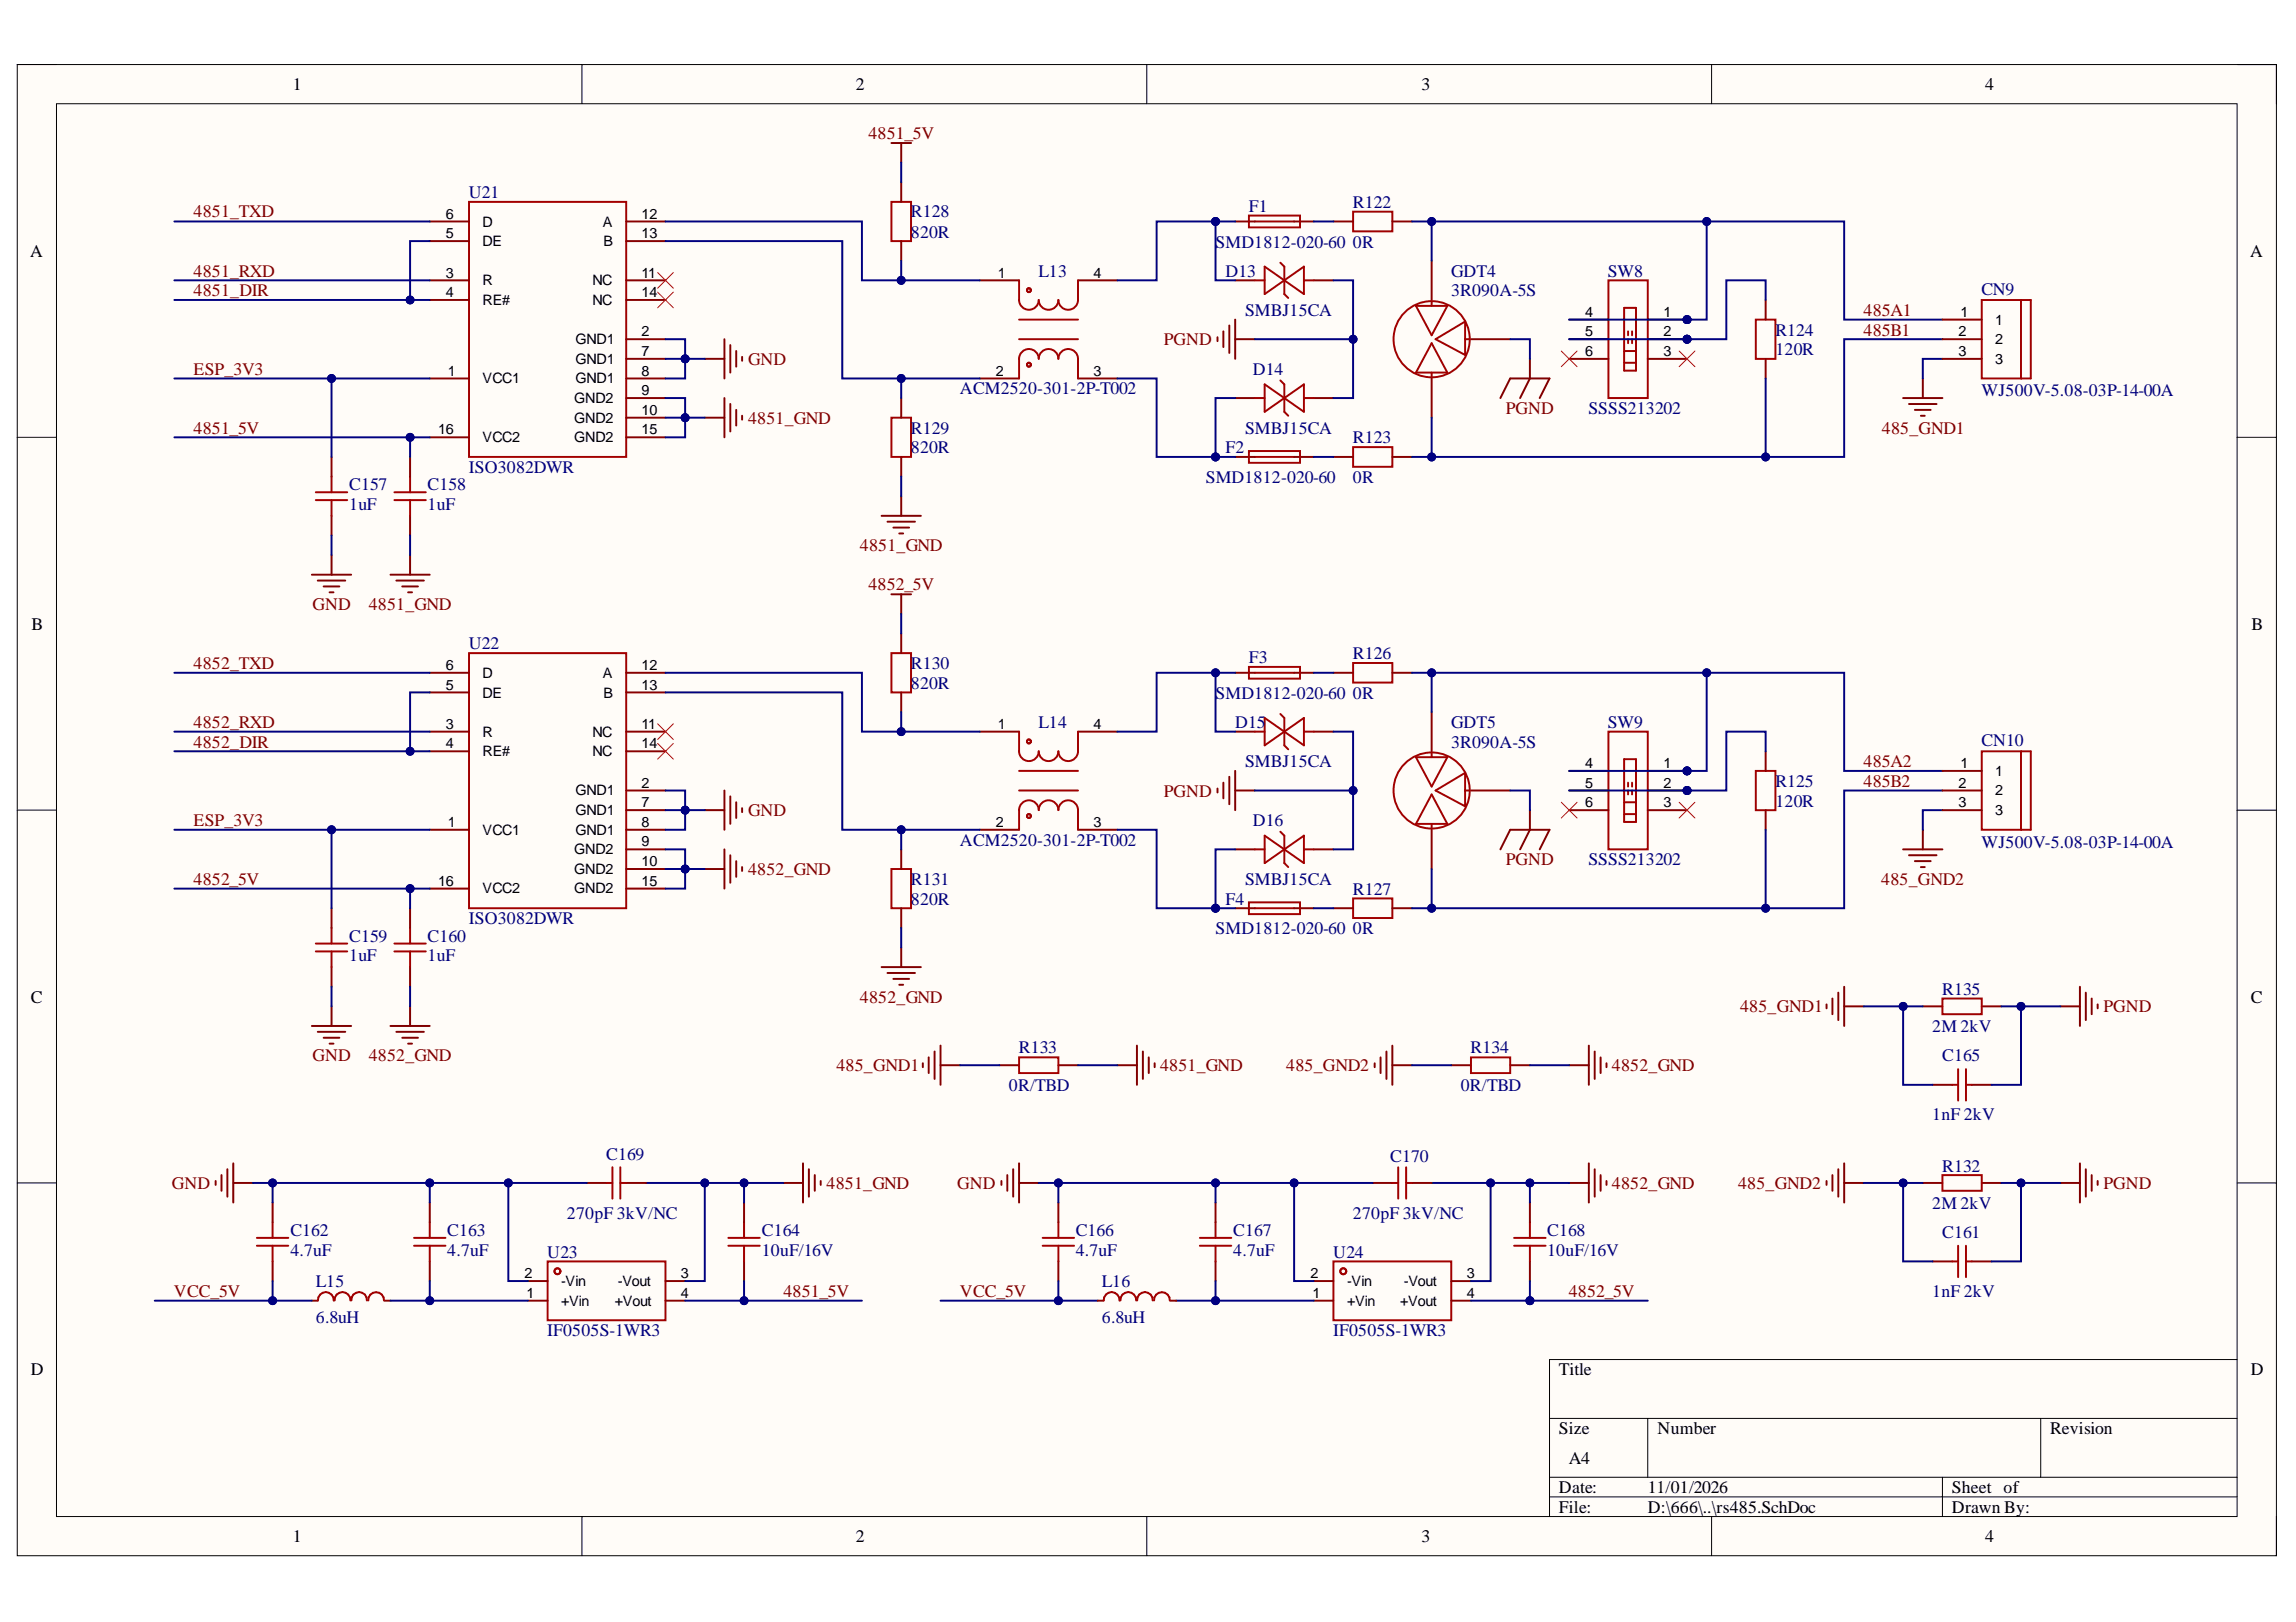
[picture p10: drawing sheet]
<svg xmlns="http://www.w3.org/2000/svg" width="297mm" height="210mm" viewBox="0 0 297 210" stroke-linecap="round" stroke-linejoin="round" font-family="sans-serif">
<defs><g id="words">
<g font-size="2.3">
<text x="37.9" y="11.7">1</text>
<text x="110.7" y="11.7">2</text>
<text x="183.9" y="11.7">3</text>
<text x="256.8" y="11.7">4</text>
<text x="3.9" y="33.3">A</text>
<text x="291.1" y="33.3">A</text>
<text x="4.1" y="81.5">B</text>
<text x="291.3" y="81.5">B</text>
<text x="4" y="129.7">C</text>
<text x="291.2" y="129.7">C</text>
<text x="4" y="178">D</text>
<text x="201.7" y="178">Title</text>
<text x="291.2" y="178">D</text>
<text x="201.7" y="185.6">Size</text>
<text x="214.5" y="185.6">Number</text>
<text x="265.2" y="185.6">Revision</text>
<text x="202.9" y="189.4">A4</text>
<text x="201.7" y="193.2">Date:</text>
<text x="201.7" y="195.7">File:</text>
<text x="213.2" y="193.2">11/01/2026</text>
<text x="213.2" y="195.7">D:\666\..\rs485.SchDoc</text>
<text x="252.5" y="193.2">Sheet of</text>
<text x="252.5" y="195.7">Drawn By:</text>
<text x="37.9" y="199.6">1</text>
<text x="110.7" y="199.6">2</text>
<text x="183.9" y="199.6">3</text>
<text x="256.8" y="199.6">4</text>
</g>
<g font-size="2.3" fill="#800000">
<text x="112.3" y="18">4851_5V</text>
<text x="25" y="28.1">4851_TXD</text>
<text x="25" y="35.8">4851_RXD</text>
<text x="25" y="38.4">4851_DIR</text>
<text x="241.1" y="40.9">485A1</text>
<text x="96.8" y="47.2">GND</text>
<text x="150.6" y="44.7">PGND</text>
<text x="241.1" y="43.4">485B1</text>
<text x="25" y="48.5">ESP_3V3</text>
<text x="194.8" y="53.6">PGND</text>
<text x="25" y="56.1">4851_5V</text>
<text x="96.8" y="54.9">4851_GND</text>
<text x="243.5" y="56.1">485_GND1</text>
<text x="111.2" y="71.3">4851_GND</text>
<text x="112.3" y="76.4">4852_5V</text>
<text x="40.4" y="78.9">GND</text>
<text x="47.7" y="78.9">4851_GND</text>
<text x="25" y="86.5">4852_TXD</text>
<text x="25" y="94.2">4852_RXD</text>
<text x="25" y="96.8">4852_DIR</text>
<text x="241.1" y="99.3">485A2</text>
<text x="241.1" y="101.8">485B2</text>
<text x="25" y="106.9">ESP_3V3</text>
<text x="96.8" y="105.6">GND</text>
<text x="150.6" y="103.1">PGND</text>
<text x="96.8" y="113.3">4852_GND</text>
<text x="194.8" y="112">PGND</text>
<text x="25" y="114.5">4852_5V</text>
<text x="243.4" y="114.5">485_GND2</text>
<text x="111.2" y="129.7">4852_GND</text>
<text x="225.1" y="131">485_GND1</text>
<text x="272.2" y="131">PGND</text>
<text x="40.4" y="137.3">GND</text>
<text x="47.7" y="137.3">4852_GND</text>
<text x="108.2" y="138.6">485_GND1</text>
<text x="150.1" y="138.6">4851_GND</text>
<text x="166.4" y="138.6">485_GND2</text>
<text x="208.5" y="138.6">4852_GND</text>
<text x="22.2" y="153.9">GND</text>
<text x="106.9" y="153.9">4851_GND</text>
<text x="123.9" y="153.9">GND</text>
<text x="208.5" y="153.9">4852_GND</text>
<text x="224.9" y="153.9">485_GND2</text>
<text x="272.2" y="153.9">PGND</text>
<text x="22.5" y="167.9">VCC_5V</text>
<text x="101.3" y="167.9">4851_5V</text>
<text x="124.2" y="167.9">VCC_5V</text>
<text x="202.9" y="167.9">4852_5V</text>
</g>
<g font-size="2.3" fill="#000080">
<text x="60.7" y="25.6">U21</text>
<text x="117.8" y="28.1">R128</text>
<text x="161.6" y="27.4">F1</text>
<text x="175" y="26.9">R122</text>
<text x="117.8" y="30.8">820R</text>
<text x="134.3" y="35.8">L13</text>
<text x="157.3" y="32">SMD1812-020-60</text>
<text x="158.5" y="35.8">D13</text>
<text x="175" y="32">0R</text>
<text x="187.7" y="35.8">GDT4</text>
<text x="208" y="35.8">SW8</text>
<text x="161.1" y="40.9">SMBJ15CA</text>
<text x="187.7" y="38.4">3R090A-5S</text>
<text x="256.3" y="38.1">CN9</text>
<text x="229.7" y="43.4">R124</text>
<text x="229.7" y="46">120R</text>
<text x="124.2" y="51">ACM2520-301-2P-T002</text>
<text x="162.1" y="48.5">D14</text>
<text x="205.5" y="53.6">SSSS213202</text>
<text x="256.3" y="51.3">WJ500V-5.08-03P-14-00A</text>
<text x="117.8" y="56.1">R129</text>
<text x="117.8" y="58.7">820R</text>
<text x="158.5" y="58.7">F2</text>
<text x="161.1" y="56.1">SMBJ15CA</text>
<text x="175" y="57.4">R123</text>
<text x="45.2" y="63.5">C157</text>
<text x="55.3" y="63.5">C158</text>
<text x="60.7" y="61.2">ISO3082DWR</text>
<text x="156" y="62.5">SMD1812-020-60</text>
<text x="175" y="62.5">0R</text>
<text x="45.2" y="66">1uF</text>
<text x="55.3" y="66">1uF</text>
<text x="60.7" y="84">U22</text>
<text x="117.8" y="86.5">R130</text>
<text x="117.8" y="89.2">820R</text>
<text x="161.6" y="85.8">F3</text>
<text x="175" y="85.3">R126</text>
<text x="134.3" y="94.2">L14</text>
<text x="157.3" y="90.4">SMD1812-020-60</text>
<text x="159.8" y="94.2">D15</text>
<text x="175" y="90.4">0R</text>
<text x="187.7" y="94.2">GDT5</text>
<text x="208" y="94.2">SW9</text>
<text x="161.1" y="99.3">SMBJ15CA</text>
<text x="187.7" y="96.8">3R090A-5S</text>
<text x="229.7" y="101.8">R125</text>
<text x="256.3" y="96.5">CN10</text>
<text x="162.1" y="106.9">D16</text>
<text x="229.7" y="104.4">120R</text>
<text x="124.2" y="109.5">ACM2520-301-2P-T002</text>
<text x="205.5" y="112">SSSS213202</text>
<text x="256.3" y="109.7">WJ500V-5.08-03P-14-00A</text>
<text x="60.7" y="119.6">ISO3082DWR</text>
<text x="117.8" y="114.5">R131</text>
<text x="117.8" y="117.1">820R</text>
<text x="158.5" y="117.1">F4</text>
<text x="161.1" y="114.5">SMBJ15CA</text>
<text x="175" y="115.8">R127</text>
<text x="45.2" y="121.9">C159</text>
<text x="45.2" y="124.4">1uF</text>
<text x="55.3" y="121.9">C160</text>
<text x="55.3" y="124.4">1uF</text>
<text x="157.3" y="120.9">SMD1812-020-60</text>
<text x="175" y="120.9">0R</text>
<text x="251.3" y="128.7">R135</text>
<text x="131.8" y="136.3">R133</text>
<text x="190.3" y="136.3">R134</text>
<text x="250" y="133.5">2M 2kV</text>
<text x="251.3" y="137.3">C165</text>
<text x="130.5" y="141.1">0R/TBD</text>
<text x="189" y="141.1">0R/TBD</text>
<text x="250" y="145">1nF 2kV</text>
<text x="78.4" y="150.1">C169</text>
<text x="179.9" y="150.4">C170</text>
<text x="251.3" y="151.6">R132</text>
<text x="37.6" y="160">C162</text>
<text x="57.9" y="160">C163</text>
<text x="73.3" y="157.7">270pF 3kV/NC</text>
<text x="98.6" y="160">C164</text>
<text x="139.2" y="160">C166</text>
<text x="159.6" y="160">C167</text>
<text x="175" y="157.7">270pF 3kV/NC</text>
<text x="200.2" y="160">C168</text>
<text x="250" y="156.4">2M 2kV</text>
<text x="251.3" y="160.2">C161</text>
<text x="37.6" y="162.5">4.7uF</text>
<text x="40.9" y="166.5">L15</text>
<text x="57.9" y="162.5">4.7uF</text>
<text x="70.8" y="162.8">U23</text>
<text x="98.6" y="162.5">10uF/16V</text>
<text x="139.2" y="162.5">4.7uF</text>
<text x="142.5" y="166.5">L16</text>
<text x="159.6" y="162.5">4.7uF</text>
<text x="172.5" y="162.8">U24</text>
<text x="200.2" y="162.5">10uF/16V</text>
<text x="250" y="167.9">1nF 2kV</text>
<text x="40.9" y="171.2">6.8uH</text>
<text x="70.8" y="172.9">IF0505S-1WR3</text>
<text x="142.5" y="171.2">6.8uH</text>
<text x="172.5" y="172.9">IF0505S-1WR3</text>
</g>
<g font-size="1.9">
<text x="57.7" y="28.3">6</text>
<text x="62.4" y="29.3">D</text>
<text x="78" y="29.3">A</text>
<text x="83" y="28.3">12</text>
<text x="57.7" y="35.9">3</text>
<text x="57.7" y="30.8">5</text>
<text x="62.4" y="31.9">DE</text>
<text x="78.1" y="31.9">B</text>
<text x="83" y="35.9">11</text>
<text x="83" y="30.8">13</text>
<text x="129.1" y="35.9">1</text>
<text x="141.4" y="35.9">4</text>
<text x="57.7" y="38.5">4</text>
<text x="62.4" y="36.9">R</text>
<text x="62.4" y="39.5">RE#</text>
<text x="76.6" y="36.9">NC</text>
<text x="76.6" y="39.5">NC</text>
<text x="83" y="38.5">14</text>
<text x="205.1" y="41">4</text>
<text x="215.2" y="41">1</text>
<text x="253.6" y="41">1</text>
<text x="74.4" y="44.5">GND1</text>
<text x="74.4" y="47.1">GND1</text>
<text x="83" y="43.5">2</text>
<text x="83" y="46.1">7</text>
<text x="205.1" y="43.5">5</text>
<text x="205.1" y="46.1">6</text>
<text x="215.2" y="46.1">3</text>
<text x="215.2" y="43.5">2</text>
<text x="253.4" y="43.5">2</text>
<text x="253.4" y="46.1">3</text>
<text x="258.1" y="42">1</text>
<text x="258.1" y="44.5">2</text>
<text x="258.1" y="47.1">3</text>
<text x="57.9" y="48.6">1</text>
<text x="62.4" y="49.6">VCC1</text>
<text x="74.3" y="52.1">GND2</text>
<text x="74.4" y="49.6">GND1</text>
<text x="83" y="48.6">8</text>
<text x="83" y="51.1">9</text>
<text x="83" y="53.7">10</text>
<text x="128.8" y="48.6">2</text>
<text x="141.4" y="48.6">3</text>
<text x="56.7" y="56.2">16</text>
<text x="62.4" y="57.2">VCC2</text>
<text x="74.3" y="54.7">GND2</text>
<text x="74.3" y="57.2">GND2</text>
<text x="83" y="56.2">15</text>
<text x="57.7" y="89.3">5</text>
<text x="57.7" y="86.7">6</text>
<text x="62.4" y="87.7">D</text>
<text x="78" y="87.7">A</text>
<text x="83" y="86.7">12</text>
<text x="83" y="89.3">13</text>
<text x="57.7" y="94.3">3</text>
<text x="62.4" y="95.3">R</text>
<text x="62.4" y="90.3">DE</text>
<text x="76.6" y="95.3">NC</text>
<text x="78.1" y="90.3">B</text>
<text x="83" y="94.3">11</text>
<text x="129.1" y="94.3">1</text>
<text x="141.4" y="94.3">4</text>
<text x="57.7" y="96.9">4</text>
<text x="62.4" y="97.9">RE#</text>
<text x="76.6" y="97.9">NC</text>
<text x="83" y="101.9">2</text>
<text x="83" y="96.9">14</text>
<text x="205.1" y="99.4">4</text>
<text x="205.1" y="101.9">5</text>
<text x="215.2" y="101.9">2</text>
<text x="215.2" y="99.4">1</text>
<text x="253.4" y="101.9">2</text>
<text x="253.6" y="99.4">1</text>
<text x="258.1" y="100.4">1</text>
<text x="57.9" y="107">1</text>
<text x="74.4" y="102.9">GND1</text>
<text x="74.4" y="105.5">GND1</text>
<text x="83" y="104.5">7</text>
<text x="83" y="107">8</text>
<text x="128.8" y="107">2</text>
<text x="141.4" y="107">3</text>
<text x="205.1" y="104.5">6</text>
<text x="215.2" y="104.5">3</text>
<text x="253.4" y="104.5">3</text>
<text x="258.1" y="102.9">2</text>
<text x="258.1" y="105.5">3</text>
<text x="62.4" y="108">VCC1</text>
<text x="74.3" y="110.6">GND2</text>
<text x="74.3" y="113.1">GND2</text>
<text x="74.4" y="108">GND1</text>
<text x="83" y="109.5">9</text>
<text x="83" y="112.1">10</text>
<text x="56.7" y="114.6">16</text>
<text x="62.4" y="115.6">VCC2</text>
<text x="74.3" y="115.6">GND2</text>
<text x="83" y="114.6">15</text>
<text x="67.8" y="165.4">2</text>
<text x="68.1" y="167.9">1</text>
<text x="72.6" y="166.4">-Vin</text>
<text x="79.9" y="166.4">-Vout</text>
<text x="88.1" y="165.4">3</text>
<text x="88.1" y="167.9">4</text>
<text x="169.5" y="165.4">2</text>
<text x="169.8" y="167.9">1</text>
<text x="174.3" y="166.4">-Vin</text>
<text x="181.6" y="166.4">-Vout</text>
<text x="189.8" y="165.4">3</text>
<text x="189.8" y="167.9">4</text>
<text x="72.6" y="169">+Vin</text>
<text x="79.5" y="169">+Vout</text>
<text x="174.3" y="169">+Vin</text>
<text x="181.1" y="169">+Vout</text>
</g>
</g></defs>
<path d="M2.2 8.4h292.3v192.9h-292.3z" fill-rule="evenodd" fill="#fffcf8"/>
<path d="M2.2 8.4h292.3v192.9h-292.3z" fill="none" stroke="#000" stroke-width=".13"/>
<path d="M7.3 13.4h282.1v182.9h-282.1z" fill-rule="evenodd" fill="#fffcf8"/>
<g fill="none" stroke="#000" stroke-width=".13">
<path d="M2.2 8.3h5.1M7.3 13.4h282.1v182.9h-282.1zM75.3 8.3v5.1M148.4 8.3v5.1M221.4 8.4v5M289.4 8.4h5.1v5M2.2 56.6h5.1M289.4 56.6h5.1M2.2 104.8h5.1M289.4 104.8h5.1M2.2 153.1h5.1M289.4 153.1h5.1"/>
<path d="M289.4 175.9h-88.9v20.4M75.3 196.3v5M148.4 196.3v5M200.5 183.6h88.9M200.5 191.2h88.9M200.5 193.7h88.9M213.2 183.6v7.6M221.4 196.3v5M251.3 191.2v5.1M264 183.6v7.6M294.5 196.3v5"/>
</g>
<g fill="none" stroke="#800" stroke-width=".25">
<path d="M126.8 36.3h5M139.5 36.3h5.1M172.5 28.7h2.6M180.1 28.7h2.6M185.2 33.7v5.1M228.4 38.8v2.6M126.8 49h5M139.5 49h5.1M172.5 59.1h2.6M180.1 59.1h2.6M185.2 49v5.1M190.3 43.9h5.1"/>
<path d="M228.4 46.4v2.6"/>
</g>
<g fill="none" stroke="#a00000" stroke-width=".25">
<path d="M131.8 36.3v2.5a1.27 1.27 0 0 0 1.3 1.3 1.27 1.27 0 0 0 1.3-1.3 1.27 1.27 0 0 0 1.3 1.3 1.27 1.27 0 0 0 1.2-1.3 1.27 1.27 0 0 0 1.3 1.3 1.27 1.27 0 0 0 1.3-1.3v-2.5M175.1 27.4h5v2.5h-5zM183.2 39.6h4l-2 3.8zM185.2 39.1v.5M131.8 49v-2.6a1.27 1.27 0 0 1 1.3-1.2 1.27 1.27 0 0 1 1.3 1.2 1.27 1.27 0 0 1 1.3-1.2 1.27 1.27 0 0 1 1.2 1.2 1.27 1.27 0 0 1 1.3-1.2 1.27 1.27 0 0 1 1.3 1.2v2.6M131.8 43.9h7.7M131.8 41.4h7.7M175.1 57.9h5v2.5h-5zM185.2 44.4l2 3.8h-4zM185.2 48.2v.5M185.7 43.9l3.8-2.3v4.3zM189.5 43.9h.5"/>
<path d="M227.2 41.4h2.5v5h-2.5z"/>
<circle cx="133.1" cy="37.6" r=".25"/>
<circle cx="133.1" cy="47.2" r=".25"/>
<circle cx="185.2" cy="43.9" r="4.9"/>
</g>
<path d="M194.1 51.5l1.3-2.5h5.1l-1.3 2.5M197.9 46.4v2.6l-1.2 2.5M246.2 51.5h5.1M247 52.3h3.5M247.7 53h2.1M248.5 53.8h.5M248.8 49v2.5" fill="none" stroke="#800000" stroke-width=".25"/>
<circle cx="218.3" cy="43.9" r=".51" fill="#000080"/>
<circle cx="218.3" cy="43.9" r=".51" fill="none" stroke="#000080" stroke-width=".13"/>
<circle cx="218.3" cy="41.4" r=".51" fill="#000080"/>
<circle cx="218.3" cy="41.4" r=".51" fill="none" stroke="#000080" stroke-width=".13"/>
<path d="M208.1 36.3h5.1v15.2h-5.1zM210.1 39.8h1.6v8.2h-1.6zM210.1 45.4h1.6M210.1 46.9h1.6M210.6 42.9v.5M210.6 43.9v.5M211.1 42.9v.5M211.1 43.9v.5" fill="none" stroke="#a00000" stroke-width=".25"/>
<path d="M203 41.4h5.1M203 43.9h5.1M203 46.4h5.1M213.2 43.9h5.1M213.2 46.4h5.1" fill="none" stroke="#800" stroke-width=".25"/>
<circle cx="218.3" cy="43.9" r=".51" fill="#000080"/>
<circle cx="218.3" cy="43.9" r=".51" fill="none" stroke="#000080" stroke-width=".13"/>
<path d="M213.2 41.4h5.1" fill="none" stroke="#800" stroke-width=".25"/>
<circle cx="218.3" cy="41.4" r=".51" fill="#000080"/>
<circle cx="218.3" cy="41.4" r=".51" fill="none" stroke="#000080" stroke-width=".13"/>
<path d="M85.1 35.3l2 2M85.1 37.8l2 2M87.1 35.3l-2 2M87.1 37.8l-2 2M202 45.4l2 2.1M204 45.4l-2 2.1M217.2 45.4l2.1 2.1M219.3 45.4l-2.1 2.1" fill="none" stroke="#f00" stroke-width=".13"/>
<g fill="none" stroke="#800000" stroke-width=".25">
<path d="M91.2 46.4h2.5M91.2 54.1h2.5M93.7 43.9v5.1M93.7 51.5v5.1M94.5 44.7v3.5M94.5 52.3v3.5M95.2 45.4v2.1M95.2 53v2.1M96 46.2v.5M96 53.8v.5M157.5 43.6v.5M158.3 42.9v2"/>
<path d="M159 42.1v3.6M159.8 41.4v5M159.8 43.9h2.5M40.3 74.4h5.1M41.1 75.1h3.6M41.9 75.9h2M42.6 76.7h.5M42.9 71.8v2.6M50.5 74.4h5.1M51.3 75.1h3.5M52 75.9h2.1M52.8 76.7h.5"/>
<path d="M53.1 71.8v2.6M194.1 109.9l1.3-2.5h5.1l-1.3 2.5M197.9 104.8v2.6l-1.2 2.5M246.2 109.9h5.1M247 110.7h3.5M247.7 111.4h2.1M248.5 112.2h.5M248.8 107.4v2.5"/>
</g>
<g fill="none" stroke="#a00000" stroke-width=".25">
<path d="M60.7 26.1h20.3v33h-20.3zM40.9 64.7h4M40.9 63.7h4M42.9 61.7v2M42.9 64.7v2.1M51 64.7h4.1M51 63.7h4.1M53.1 61.7v2M53.1 64.7v2.1M131.8 94.7v2.5a1.27 1.27 0 0 0 1.3 1.3 1.27 1.27 0 0 0 1.3-1.3 1.27 1.27 0 0 0 1.3 1.3 1.27 1.27 0 0 0 1.2-1.3 1.27 1.27 0 0 0 1.3 1.3 1.27 1.27 0 0 0 1.3-1.3v-2.5M131.8 99.8h7.7M175.1 85.8h5v2.5h-5z"/>
<path d="M183.2 98h4l-2 3.8zM185.2 97.5v.5M227.2 99.8h2.5v5h-2.5zM131.8 107.4v-2.6a1.27 1.27 0 0 1 1.3-1.2 1.27 1.27 0 0 1 1.3 1.2 1.27 1.27 0 0 1 1.3-1.2 1.27 1.27 0 0 1 1.2 1.2 1.27 1.27 0 0 1 1.3-1.2 1.27 1.27 0 0 1 1.3 1.2v2.6M131.8 102.3h7.7M175.1 116.3h5v2.5h-5zM185.2 102.8l2 3.8h-4zM185.2 106.6v.5M185.7 102.3l3.8-2.3v4.3zM189.5 102.3h.5"/>
<circle cx="133.1" cy="96" r=".25"/>
<circle cx="133.1" cy="105.6" r=".25"/>
<circle cx="185.2" cy="102.3" r="4.9"/>
</g>
<g fill="none" stroke="#800" stroke-width=".25">
<path d="M55.6 36.3h5.1M55.6 38.8h5.1M55.6 31.2h5.1M55.6 28.7h5.1M81 36.3h5.1M81 38.8h5.1M81 31.2h5.1M81 28.7h5.1M42.9 59.1v2.6M53.1 59.1v2.6M55.6 49h5.1M55.6 56.6h5.1"/>
<path d="M81 49h5.1M81 43.9h5.1M81 46.4h5.1M81 51.5h5.1M81 54.1h5.1M81 56.6h5.1M42.9 66.8v2.5M53.1 66.8v2.5M126.8 94.7h5M139.5 94.7h5.1M172.5 87.1h2.6M180.1 87.1h2.6"/>
<path d="M185.2 92.1v5.1M228.4 97.2v2.6M126.8 107.4h5M139.5 107.4h5.1M172.5 117.5h2.6M180.1 117.5h2.6M185.2 107.4v5.1M190.3 102.3h5.1M228.4 104.8v2.6"/>
</g>
<circle cx="218.3" cy="102.3" r=".51" fill="#000080"/>
<circle cx="218.3" cy="102.3" r=".51" fill="none" stroke="#000080" stroke-width=".13"/>
<circle cx="218.3" cy="99.8" r=".51" fill="#000080"/>
<circle cx="218.3" cy="99.8" r=".51" fill="none" stroke="#000080" stroke-width=".13"/>
<path d="M208.1 94.7h5.1v15.2h-5.1zM210.1 98.2h1.6v8.2h-1.6zM210.1 103.8h1.6M210.1 105.4h1.6M210.6 101.3v.5M210.6 102.3v.5M211.1 101.3v.5M211.1 102.3v.5" fill="none" stroke="#a00000" stroke-width=".25"/>
<path d="M203 99.8h5.1M203 102.3h5.1M203 104.8h5.1M213.2 102.3h5.1M213.2 104.8h5.1" fill="none" stroke="#800" stroke-width=".25"/>
<circle cx="218.3" cy="102.3" r=".51" fill="#000080"/>
<circle cx="218.3" cy="102.3" r=".51" fill="none" stroke="#000080" stroke-width=".13"/>
<path d="M213.2 99.8h5.1" fill="none" stroke="#800" stroke-width=".25"/>
<circle cx="218.3" cy="99.8" r=".51" fill="#000080"/>
<circle cx="218.3" cy="99.8" r=".51" fill="none" stroke="#000080" stroke-width=".13"/>
<path d="M85.1 93.7l2 2M85.1 96.2l2 2M87.1 93.7l-2 2M87.1 96.2l-2 2M202 103.8l2 2.1M204 103.8l-2 2.1M217.2 103.8l2.1 2.1M219.3 103.8l-2.1 2.1" fill="none" stroke="#f00" stroke-width=".13"/>
<g fill="none" stroke="#800000" stroke-width=".25">
<path d="M115.3 18.5h2.6M116.6 18.5v2.5M114.1 66.8h5M114.8 67.5h3.6M115.3 76.9h2.6M115.6 68.3h2M116.3 69h.5M116.6 64.2v2.6M116.6 76.9v2.5M159.8 99.8v5M91.2 104.8h2.5M91.2 112.5h2.5"/>
<path d="M93.7 102.3v5.1M93.7 109.9v5.1M94.5 103.1v3.5M94.5 110.7v3.5M95.2 103.8v2.1M95.2 111.4v2.1M96 104.6v.5M96 112.2v.5M157.5 102v.6M158.3 101.3v2M159 100.5v3.6M159.8 102.3h2.5"/>
<path d="M40.3 132.8h5.1M41.1 133.5h3.6M41.9 134.3h2M42.6 135.1h.5M42.9 130.2v2.6M50.5 132.8h5.1M51.3 133.5h3.5M52 134.3h2.1M52.8 135.1h.5M53.1 130.2v2.6M114.1 125.2h5M114.8 125.9h3.6"/>
<path d="M115.6 126.7h2M116.3 127.4h.5M116.6 122.6v2.6M119.4 137.6v.5M120.1 136.8v2.1M120.9 136.1v3.5M121.7 135.3v5.1M121.7 137.9h2.5M144.6 137.9h2.5M147.1 135.3v5.1M147.9 136.1v3.5M148.6 136.8v2.1"/>
<path d="M149.4 137.6v.5M177.8 137.6v.5M178.6 136.8v2.1M179.4 136.1v3.5M180.1 137.9h2.6M180.1 135.3v5.1M203 137.9h2.6M205.6 135.3v5.1M206.3 136.1v3.5M207.1 136.8v2.1M207.8 137.6v.5M236.3 130v.5"/>
<path d="M237.1 129.2v2M237.8 128.5v3.5M238.6 127.7v5.1M238.6 130.2h2.5M266.5 130.2h2.6M269.1 127.7v5.1M269.8 128.5v3.5M270.6 129.2v2M271.4 130v.5M27.9 152.8v.5M28.7 152.1v2M29.4 151.3v3.6"/>
<path d="M30.2 153.1h2.5M30.2 150.5v5.1M101.3 153.1h2.6M103.9 150.5v5.1M104.6 151.3v3.6M105.4 152.1v2M106.2 152.8v.5M129.6 152.8v.5M130.3 152.1v2M131.1 151.3v3.6M131.8 153.1h2.6M131.8 150.5v5.1"/>
<path d="M203 153.1h2.6M205.6 150.6v5M206.3 151.3v3.6M207.1 152.1v2M207.8 152.8v.5M236.3 152.8v.5M237.1 152.1v2M237.8 151.3v3.6M238.6 153.1h2.5M238.6 150.6v5M266.5 153.1h2.6M269.1 150.6v5"/>
<path d="M269.8 151.3v3.6M270.6 152.1v2M271.4 152.8v.5"/>
</g>
<g fill="none" stroke="#a00000" stroke-width=".25">
<path d="M115.3 26.1h2.6v5.1h-2.6zM162.3 36.3h1.3M163.6 34.5l5.1 3.6v-3.6l-5.1 3.6zM165.6 34l.6 .5v3.6l.5 .5M168.7 36.3h1.3M115.3 54.1h2.6v5h-2.6zM162.3 51.5h1.3M163.6 49.7l5.1 3.6v-3.6l-5.1 3.6zM165.6 49.2l.6 .5v3.6l.5 .5M168.7 51.5h1.3M60.7 84.5h20.3v33h-20.3zM115.3 84.5h2.6v5.1h-2.6z"/>
<path d="M161.6 86.3h6.6v1.5h-6.6zM162.3 94.7h1.3M162.3 87.1h5.1M163.6 92.9l5.1 3.6v-3.6l-5.1 3.6zM165.6 92.4l.6 .5v3.6l.5 .5M168.7 94.7h1.3M115.3 112.5h2.6v5h-2.6zM162.3 109.9h1.3M163.6 108.1l5.1 3.6v-3.6l-5.1 3.6zM165.6 107.6l.6 .5v3.6l.5 .5M168.7 109.9h1.3M40.9 123.1h4"/>
<path d="M40.9 122.1h4M42.9 120.1v2M42.9 123.1v2.1M51 123.1h4.1M51 122.1h4.1M53.1 120.1v2M53.1 123.1v2.1M131.8 136.8h5.1v2.1h-5.1zM190.3 136.8h5.1v2.1h-5.1zM251.3 129.2h5.1v2h-5.1zM253.3 138.4v4M254.3 138.4v4"/>
<path d="M35.3 158.2v2M55.6 158.2v2M96.3 158.2v2M136.9 158.2v2M157.3 158.2v2M197.9 158.2v2M251.3 152.1h5.1v2h-5.1zM252.6 140.4h.7M254.3 140.4h.8M33.2 161.2h4.1M33.2 160.2h4.1M35.3 161.2v2"/>
<path d="M41.1 168.3a1.02 1.02 0 0 1 1.1-1.1 1.02 1.02 0 0 1 1 1.1M43.3 168.3a1.02 1.02 0 0 1 1-1.1 1.02 1.02 0 0 1 1 1.1M45.5 168.3a1.01 1.01 0 0 1 1-1.1 1.01 1.01 0 0 1 1 1.1M47.6 168.3a1.02 1.02 0 0 1 1.1-1.1 1.02 1.02 0 0 1 1 1.1M53.6 161.2h4M53.6 160.2h4M55.6 161.2v2M70.8 163.2h15.3v7.7h-15.3zM94.2 161.2h4.1M94.2 160.2h4.1M96.3 161.2v2M134.9 161.2h4.1"/>
<path d="M134.9 160.2h4.1M136.9 161.2v2M155.2 161.2h4.1M155.2 160.2h4.1M157.3 161.2v2M172.5 163.2h15.3v7.7h-15.3zM195.9 161.2h4.1M195.9 160.2h4.1M197.9 161.2v2M252.6 163.2h.7M253.3 161.2v4.1M254.3 161.2v4.1"/>
<path d="M254.3 163.2h.8"/>
<circle cx="72.1" cy="164.5" r=".38"/>
<circle cx="173.8" cy="164.5" r=".38"/>
</g>
<g fill="none" stroke="#800" stroke-width=".25">
<path d="M116.6 23.6v2.5M116.6 31.2v2.5M159.8 36.3h2.5M170 36.3h2.5M116.6 51.5v2.6M116.6 59.1v2.6M159.8 51.5h2.5M170 51.5h2.5M55.6 94.7h5.1M55.6 97.2h5.1M55.6 89.6h5.1M55.6 87.1h5.1"/>
<path d="M81 94.7h5.1M81 97.2h5.1M81 89.6h5.1M81 87.1h5.1M116.6 82v2.5M116.6 89.6v2.5M159.8 94.7h2.5M159.8 87.1h2.5M167.4 87.1h2.6M170 94.7h2.5M42.9 117.5v2.6M53.1 117.5v2.6"/>
<path d="M55.6 107.4h5.1M55.6 115h5.1M81 107.4h5.1M81 102.3h5.1M81 104.8h5.1M81 109.9h5.1M81 112.5h5.1M81 115h5.1M116.6 109.9v2.6M116.6 117.5v2.6M159.8 109.9h2.5M170 109.9h2.5"/>
<path d="M42.9 125.2v2.5M53.1 125.2v2.5M129.3 137.9h2.5M136.9 137.9h2.6M187.8 137.9h2.5M195.4 137.9h2.5M248.8 130.2h2.5M256.4 130.2h2.5M35.3 155.6v2.6M55.6 155.6v2.6M96.3 155.6v2.6M136.9 155.6v2.6"/>
<path d="M157.3 155.6v2.6M197.9 155.6v2.6M248.8 153.1h2.5M250 140.4h2.6M255.1 140.4h2.6M256.4 153.1h2.5M35.3 163.2v2.6M40.3 168.3h.8M49.7 168.3h.8M55.6 163.2v2.6M68.3 168.3h2.5M68.3 165.8h2.5"/>
<path d="M86.1 168.3h2.5M86.1 165.8h2.5M96.3 163.2v2.6M136.9 163.2v2.6M157.3 163.2v2.6M170 168.3h2.5M170 165.8h2.5M187.8 168.3h2.5M187.8 165.8h2.5M197.9 163.2v2.6M250 163.2h2.6M255.1 163.2h2.6"/>
</g>
<path d="M185.2 33.7v-5h53.4v12.7h12.7" fill="none" stroke="#000080" stroke-width=".25"/>
<circle cx="220.8" cy="28.7" r=".51" fill="#000080"/>
<circle cx="220.8" cy="28.7" r=".51" fill="none" stroke="#000080" stroke-width=".13"/>
<circle cx="185.2" cy="28.7" r=".51" fill="#000080"/>
<circle cx="185.2" cy="28.7" r=".51" fill="none" stroke="#000080" stroke-width=".13"/>
<path d="M251.3 43.9h-12.7v15.2h-53.4v-5" fill="none" stroke="#000080" stroke-width=".25"/>
<circle cx="228.4" cy="59.1" r=".51" fill="#000080"/>
<circle cx="228.4" cy="59.1" r=".51" fill="none" stroke="#000080" stroke-width=".13"/>
<circle cx="185.2" cy="59.1" r=".51" fill="#000080"/>
<circle cx="185.2" cy="59.1" r=".51" fill="none" stroke="#000080" stroke-width=".13"/>
<path d="M182.7 28.7h2.5M195.4 43.9h2.5v2.5M251.3 46.4h-2.5v2.6" fill="none" stroke="#000080" stroke-width=".25"/>
<circle cx="185.2" cy="28.7" r=".51" fill="#000080"/>
<circle cx="185.2" cy="28.7" r=".51" fill="none" stroke="#000080" stroke-width=".13"/>
<path d="M182.7 59.1h2.5" fill="none" stroke="#000080" stroke-width=".25"/>
<circle cx="185.2" cy="59.1" r=".51" fill="#000080"/>
<circle cx="185.2" cy="59.1" r=".51" fill="none" stroke="#000080" stroke-width=".13"/>
<path d="M144.6 49h5v10.1h7.7" fill="none" stroke="#000080" stroke-width=".25"/>
<circle cx="157.3" cy="59.1" r=".51" fill="#000080"/>
<circle cx="157.3" cy="59.1" r=".51" fill="none" stroke="#000080" stroke-width=".13"/>
<path d="M157.3 28.7h-7.7v7.6h-5" fill="none" stroke="#000080" stroke-width=".25"/>
<circle cx="157.3" cy="28.7" r=".51" fill="#000080"/>
<circle cx="157.3" cy="28.7" r=".51" fill="none" stroke="#000080" stroke-width=".13"/>
<path d="M228.4 38.8v-2.5h-5.1v7.6h-5" fill="none" stroke="#000080" stroke-width=".25"/>
<circle cx="218.3" cy="43.9" r=".51" fill="#000080"/>
<circle cx="218.3" cy="43.9" r=".51" fill="none" stroke="#000080" stroke-width=".13"/>
<path d="M203 41.4h15.3" fill="none" stroke="#000080" stroke-width=".25"/>
<circle cx="218.3" cy="41.4" r=".51" fill="#000080"/>
<circle cx="218.3" cy="41.4" r=".51" fill="none" stroke="#000080" stroke-width=".13"/>
<path d="M203 43.9h15.3" fill="none" stroke="#000080" stroke-width=".25"/>
<circle cx="218.3" cy="43.9" r=".51" fill="#000080"/>
<circle cx="218.3" cy="43.9" r=".51" fill="none" stroke="#000080" stroke-width=".13"/>
<path d="M157.3 28.7v7.6h2.5" fill="none" stroke="#000080" stroke-width=".25"/>
<circle cx="157.3" cy="28.7" r=".51" fill="#000080"/>
<circle cx="157.3" cy="28.7" r=".51" fill="none" stroke="#000080" stroke-width=".13"/>
<path d="M159.8 51.5h-2.5v7.6" fill="none" stroke="#000080" stroke-width=".25"/>
<circle cx="157.3" cy="59.1" r=".51" fill="#000080"/>
<circle cx="157.3" cy="59.1" r=".51" fill="none" stroke="#000080" stroke-width=".13"/>
<path d="M172.5 36.3h2.6v7.6" fill="none" stroke="#000080" stroke-width=".25"/>
<circle cx="175.1" cy="43.9" r=".51" fill="#000080"/>
<circle cx="175.1" cy="43.9" r=".51" fill="none" stroke="#000080" stroke-width=".13"/>
<path d="M228.4 49v10.1" fill="none" stroke="#000080" stroke-width=".25"/>
<circle cx="228.4" cy="59.1" r=".51" fill="#000080"/>
<circle cx="228.4" cy="59.1" r=".51" fill="none" stroke="#000080" stroke-width=".13"/>
<path d="M220.8 28.7v12.7h-2.5" fill="none" stroke="#000080" stroke-width=".25"/>
<circle cx="218.3" cy="41.4" r=".51" fill="#000080"/>
<circle cx="218.3" cy="41.4" r=".51" fill="none" stroke="#000080" stroke-width=".13"/>
<circle cx="220.8" cy="28.7" r=".51" fill="#000080"/>
<circle cx="220.8" cy="28.7" r=".51" fill="none" stroke="#000080" stroke-width=".13"/>
<path d="M86.1 43.9h2.5v2.5h2.6" fill="none" stroke="#000080" stroke-width=".25"/>
<circle cx="88.6" cy="46.4" r=".51" fill="#000080"/>
<circle cx="88.6" cy="46.4" r=".51" fill="none" stroke="#000080" stroke-width=".13"/>
<path d="M88.6 46.4v2.6h-2.5" fill="none" stroke="#000080" stroke-width=".25"/>
<circle cx="88.6" cy="46.4" r=".51" fill="#000080"/>
<circle cx="88.6" cy="46.4" r=".51" fill="none" stroke="#000080" stroke-width=".13"/>
<path d="M86.1 46.4h2.5" fill="none" stroke="#000080" stroke-width=".25"/>
<circle cx="88.6" cy="46.4" r=".51" fill="#000080"/>
<circle cx="88.6" cy="46.4" r=".51" fill="none" stroke="#000080" stroke-width=".13"/>
<path d="M86.1 51.5h2.5v2.6h2.6" fill="none" stroke="#000080" stroke-width=".25"/>
<circle cx="88.6" cy="54.1" r=".51" fill="#000080"/>
<circle cx="88.6" cy="54.1" r=".51" fill="none" stroke="#000080" stroke-width=".13"/>
<path d="M88.6 54.1v2.5h-2.5" fill="none" stroke="#000080" stroke-width=".25"/>
<circle cx="88.6" cy="54.1" r=".51" fill="#000080"/>
<circle cx="88.6" cy="54.1" r=".51" fill="none" stroke="#000080" stroke-width=".13"/>
<path d="M86.1 54.1h2.5" fill="none" stroke="#000080" stroke-width=".25"/>
<circle cx="88.6" cy="54.1" r=".51" fill="#000080"/>
<circle cx="88.6" cy="54.1" r=".51" fill="none" stroke="#000080" stroke-width=".13"/>
<path d="M86.1 31.2h22.9v17.8h17.8" fill="none" stroke="#000080" stroke-width=".25"/>
<circle cx="116.6" cy="49" r=".51" fill="#000080"/>
<circle cx="116.6" cy="49" r=".51" fill="none" stroke="#000080" stroke-width=".13"/>
<path d="M86.1 28.7h25.4v7.6h15.3" fill="none" stroke="#000080" stroke-width=".25"/>
<circle cx="116.6" cy="36.3" r=".51" fill="#000080"/>
<circle cx="116.6" cy="36.3" r=".51" fill="none" stroke="#000080" stroke-width=".13"/>
<path d="M55.6 56.6h-2.5v2.5" fill="none" stroke="#000080" stroke-width=".25"/>
<circle cx="53.1" cy="56.6" r=".51" fill="#000080"/>
<circle cx="53.1" cy="56.6" r=".51" fill="none" stroke="#000080" stroke-width=".13"/>
<path d="M55.6 49h-12.7v10.1" fill="none" stroke="#000080" stroke-width=".25"/>
<circle cx="42.9" cy="49" r=".51" fill="#000080"/>
<circle cx="42.9" cy="49" r=".51" fill="none" stroke="#000080" stroke-width=".13"/>
<path d="M22.6 56.6h30.5M42.9 69.3v2.5M53.1 69.3v2.5" fill="none" stroke="#000080" stroke-width=".25"/>
<circle cx="53.1" cy="56.6" r=".51" fill="#000080"/>
<circle cx="53.1" cy="56.6" r=".51" fill="none" stroke="#000080" stroke-width=".13"/>
<path d="M22.6 49h20.3" fill="none" stroke="#000080" stroke-width=".25"/>
<circle cx="42.9" cy="49" r=".51" fill="#000080"/>
<circle cx="42.9" cy="49" r=".51" fill="none" stroke="#000080" stroke-width=".13"/>
<path d="M185.2 92.1v-5h53.4v12.7h12.7" fill="none" stroke="#000080" stroke-width=".25"/>
<circle cx="220.8" cy="87.1" r=".51" fill="#000080"/>
<circle cx="220.8" cy="87.1" r=".51" fill="none" stroke="#000080" stroke-width=".13"/>
<circle cx="185.2" cy="87.1" r=".51" fill="#000080"/>
<circle cx="185.2" cy="87.1" r=".51" fill="none" stroke="#000080" stroke-width=".13"/>
<path d="M251.3 102.3h-12.7v15.2h-53.4v-5" fill="none" stroke="#000080" stroke-width=".25"/>
<circle cx="228.4" cy="117.5" r=".51" fill="#000080"/>
<circle cx="228.4" cy="117.5" r=".51" fill="none" stroke="#000080" stroke-width=".13"/>
<circle cx="185.2" cy="117.5" r=".51" fill="#000080"/>
<circle cx="185.2" cy="117.5" r=".51" fill="none" stroke="#000080" stroke-width=".13"/>
<path d="M182.7 87.1h2.5M195.4 102.3h2.5v2.5M251.3 104.8h-2.5v2.6" fill="none" stroke="#000080" stroke-width=".25"/>
<circle cx="185.2" cy="87.1" r=".51" fill="#000080"/>
<circle cx="185.2" cy="87.1" r=".51" fill="none" stroke="#000080" stroke-width=".13"/>
<path d="M182.7 117.5h2.5" fill="none" stroke="#000080" stroke-width=".25"/>
<circle cx="185.2" cy="117.5" r=".51" fill="#000080"/>
<circle cx="185.2" cy="117.5" r=".51" fill="none" stroke="#000080" stroke-width=".13"/>
<path d="M144.6 107.4h5v10.1h7.7" fill="none" stroke="#000080" stroke-width=".25"/>
<circle cx="157.3" cy="117.5" r=".51" fill="#000080"/>
<circle cx="157.3" cy="117.5" r=".51" fill="none" stroke="#000080" stroke-width=".13"/>
<path d="M228.4 97.2v-2.5h-5.1v7.6h-5" fill="none" stroke="#000080" stroke-width=".25"/>
<circle cx="218.3" cy="102.3" r=".51" fill="#000080"/>
<circle cx="218.3" cy="102.3" r=".51" fill="none" stroke="#000080" stroke-width=".13"/>
<path d="M203 99.8h15.3" fill="none" stroke="#000080" stroke-width=".25"/>
<circle cx="218.3" cy="99.8" r=".51" fill="#000080"/>
<circle cx="218.3" cy="99.8" r=".51" fill="none" stroke="#000080" stroke-width=".13"/>
<path d="M203 102.3h15.3" fill="none" stroke="#000080" stroke-width=".25"/>
<circle cx="218.3" cy="102.3" r=".51" fill="#000080"/>
<circle cx="218.3" cy="102.3" r=".51" fill="none" stroke="#000080" stroke-width=".13"/>
<path d="M159.8 109.9h-2.5v7.6" fill="none" stroke="#000080" stroke-width=".25"/>
<circle cx="157.3" cy="117.5" r=".51" fill="#000080"/>
<circle cx="157.3" cy="117.5" r=".51" fill="none" stroke="#000080" stroke-width=".13"/>
<path d="M228.4 107.4v10.1" fill="none" stroke="#000080" stroke-width=".25"/>
<circle cx="228.4" cy="117.5" r=".51" fill="#000080"/>
<circle cx="228.4" cy="117.5" r=".51" fill="none" stroke="#000080" stroke-width=".13"/>
<path d="M220.8 87.1v12.7h-2.5" fill="none" stroke="#000080" stroke-width=".25"/>
<circle cx="218.3" cy="99.8" r=".51" fill="#000080"/>
<circle cx="218.3" cy="99.8" r=".51" fill="none" stroke="#000080" stroke-width=".13"/>
<circle cx="220.8" cy="87.1" r=".51" fill="#000080"/>
<circle cx="220.8" cy="87.1" r=".51" fill="none" stroke="#000080" stroke-width=".13"/>
<path d="M86.1 102.3h2.5v2.5h2.6" fill="none" stroke="#000080" stroke-width=".25"/>
<circle cx="88.6" cy="104.8" r=".51" fill="#000080"/>
<circle cx="88.6" cy="104.8" r=".51" fill="none" stroke="#000080" stroke-width=".13"/>
<path d="M88.6 104.8v2.6h-2.5" fill="none" stroke="#000080" stroke-width=".25"/>
<circle cx="88.6" cy="104.8" r=".51" fill="#000080"/>
<circle cx="88.6" cy="104.8" r=".51" fill="none" stroke="#000080" stroke-width=".13"/>
<path d="M86.1 104.8h2.5" fill="none" stroke="#000080" stroke-width=".25"/>
<circle cx="88.6" cy="104.8" r=".51" fill="#000080"/>
<circle cx="88.6" cy="104.8" r=".51" fill="none" stroke="#000080" stroke-width=".13"/>
<path d="M86.1 109.9h2.5v2.6h2.6" fill="none" stroke="#000080" stroke-width=".25"/>
<circle cx="88.6" cy="112.5" r=".51" fill="#000080"/>
<circle cx="88.6" cy="112.5" r=".51" fill="none" stroke="#000080" stroke-width=".13"/>
<path d="M88.6 112.5v2.5h-2.5" fill="none" stroke="#000080" stroke-width=".25"/>
<circle cx="88.6" cy="112.5" r=".51" fill="#000080"/>
<circle cx="88.6" cy="112.5" r=".51" fill="none" stroke="#000080" stroke-width=".13"/>
<path d="M86.1 112.5h2.5" fill="none" stroke="#000080" stroke-width=".25"/>
<circle cx="88.6" cy="112.5" r=".51" fill="#000080"/>
<circle cx="88.6" cy="112.5" r=".51" fill="none" stroke="#000080" stroke-width=".13"/>
<path d="M86.1 89.6h22.9v17.8h17.8" fill="none" stroke="#000080" stroke-width=".25"/>
<circle cx="116.6" cy="107.4" r=".51" fill="#000080"/>
<circle cx="116.6" cy="107.4" r=".51" fill="none" stroke="#000080" stroke-width=".13"/>
<path d="M86.1 87.1h25.4v7.6h15.3" fill="none" stroke="#000080" stroke-width=".25"/>
<circle cx="116.6" cy="94.7" r=".51" fill="#000080"/>
<circle cx="116.6" cy="94.7" r=".51" fill="none" stroke="#000080" stroke-width=".13"/>
<path d="M55.6 115h-2.5v2.5" fill="none" stroke="#000080" stroke-width=".25"/>
<circle cx="53.1" cy="115" r=".51" fill="#000080"/>
<circle cx="53.1" cy="115" r=".51" fill="none" stroke="#000080" stroke-width=".13"/>
<path d="M55.6 107.4h-12.7v10.1" fill="none" stroke="#000080" stroke-width=".25"/>
<circle cx="42.9" cy="107.4" r=".51" fill="#000080"/>
<circle cx="42.9" cy="107.4" r=".51" fill="none" stroke="#000080" stroke-width=".13"/>
<path d="M22.6 115h30.5M42.9 127.7v2.5M53.1 127.7v2.5" fill="none" stroke="#000080" stroke-width=".25"/>
<circle cx="53.1" cy="115" r=".51" fill="#000080"/>
<circle cx="53.1" cy="115" r=".51" fill="none" stroke="#000080" stroke-width=".13"/>
<path d="M22.6 107.4h20.3" fill="none" stroke="#000080" stroke-width=".25"/>
<circle cx="42.9" cy="107.4" r=".51" fill="#000080"/>
<circle cx="42.9" cy="107.4" r=".51" fill="none" stroke="#000080" stroke-width=".13"/>
<path d="M55.6 31.2h-2.5v7.6h2.5" fill="none" stroke="#000080" stroke-width=".25"/>
<circle cx="53.1" cy="38.8" r=".51" fill="#000080"/>
<circle cx="53.1" cy="38.8" r=".51" fill="none" stroke="#000080" stroke-width=".13"/>
<path d="M22.6 38.8h30.5" fill="none" stroke="#000080" stroke-width=".25"/>
<circle cx="53.1" cy="38.8" r=".51" fill="#000080"/>
<circle cx="53.1" cy="38.8" r=".51" fill="none" stroke="#000080" stroke-width=".13"/>
<path d="M22.6 36.3h33M22.6 28.7h33M55.6 89.6h-2.5v7.6h2.5" fill="none" stroke="#000080" stroke-width=".25"/>
<circle cx="53.1" cy="97.2" r=".51" fill="#000080"/>
<circle cx="53.1" cy="97.2" r=".51" fill="none" stroke="#000080" stroke-width=".13"/>
<path d="M22.6 97.2h30.5" fill="none" stroke="#000080" stroke-width=".25"/>
<circle cx="53.1" cy="97.2" r=".51" fill="#000080"/>
<circle cx="53.1" cy="97.2" r=".51" fill="none" stroke="#000080" stroke-width=".13"/>
<path d="M116.6 49v2.5M116.6 61.7v2.5M22.6 94.7h33M22.6 87.1h33" fill="none" stroke="#000080" stroke-width=".25"/>
<circle cx="116.6" cy="49" r=".51" fill="#000080"/>
<circle cx="116.6" cy="49" r=".51" fill="none" stroke="#000080" stroke-width=".13"/>
<path d="M116.6 33.7v2.6" fill="none" stroke="#000080" stroke-width=".25"/>
<circle cx="116.6" cy="36.3" r=".51" fill="#000080"/>
<circle cx="116.6" cy="36.3" r=".51" fill="none" stroke="#000080" stroke-width=".13"/>
<path d="M116.6 21v2.6M116.6 79.4v2.6M116.6 92.1v2.6" fill="none" stroke="#000080" stroke-width=".25"/>
<circle cx="116.6" cy="94.7" r=".51" fill="#000080"/>
<circle cx="116.6" cy="94.7" r=".51" fill="none" stroke="#000080" stroke-width=".13"/>
<path d="M116.6 107.4v2.5" fill="none" stroke="#000080" stroke-width=".25"/>
<circle cx="116.6" cy="107.4" r=".51" fill="#000080"/>
<circle cx="116.6" cy="107.4" r=".51" fill="none" stroke="#000080" stroke-width=".13"/>
<path d="M116.6 120.1v2.5M241.1 153.1h5.1" fill="none" stroke="#000080" stroke-width=".25"/>
<circle cx="246.2" cy="153.1" r=".51" fill="#000080"/>
<circle cx="246.2" cy="153.1" r=".51" fill="none" stroke="#000080" stroke-width=".13"/>
<path d="M261.5 153.1h5" fill="none" stroke="#000080" stroke-width=".25"/>
<circle cx="261.5" cy="153.1" r=".51" fill="#000080"/>
<circle cx="261.5" cy="153.1" r=".51" fill="none" stroke="#000080" stroke-width=".13"/>
<path d="M32.7 153.1h2.6v2.5" fill="none" stroke="#000080" stroke-width=".25"/>
<circle cx="35.3" cy="153.1" r=".51" fill="#000080"/>
<circle cx="35.3" cy="153.1" r=".51" fill="none" stroke="#000080" stroke-width=".13"/>
<path d="M35.3 153.1h20.3v2.5" fill="none" stroke="#000080" stroke-width=".25"/>
<circle cx="35.3" cy="153.1" r=".51" fill="#000080"/>
<circle cx="35.3" cy="153.1" r=".51" fill="none" stroke="#000080" stroke-width=".13"/>
<circle cx="55.6" cy="153.1" r=".51" fill="#000080"/>
<circle cx="55.6" cy="153.1" r=".51" fill="none" stroke="#000080" stroke-width=".13"/>
<path d="M55.6 165.8v2.5h-5.1" fill="none" stroke="#000080" stroke-width=".25"/>
<circle cx="55.6" cy="168.3" r=".51" fill="#000080"/>
<circle cx="55.6" cy="168.3" r=".51" fill="none" stroke="#000080" stroke-width=".13"/>
<path d="M55.6 168.3h12.7" fill="none" stroke="#000080" stroke-width=".25"/>
<circle cx="55.6" cy="168.3" r=".51" fill="#000080"/>
<circle cx="55.6" cy="168.3" r=".51" fill="none" stroke="#000080" stroke-width=".13"/>
<path d="M35.3 165.8v2.5h5" fill="none" stroke="#000080" stroke-width=".25"/>
<circle cx="35.3" cy="168.3" r=".51" fill="#000080"/>
<circle cx="35.3" cy="168.3" r=".51" fill="none" stroke="#000080" stroke-width=".13"/>
<path d="M20 168.3h15.3" fill="none" stroke="#000080" stroke-width=".25"/>
<circle cx="35.3" cy="168.3" r=".51" fill="#000080"/>
<circle cx="35.3" cy="168.3" r=".51" fill="none" stroke="#000080" stroke-width=".13"/>
<path d="M55.6 153.1h10.2v12.7h2.5" fill="none" stroke="#000080" stroke-width=".25"/>
<circle cx="65.8" cy="153.1" r=".51" fill="#000080"/>
<circle cx="65.8" cy="153.1" r=".51" fill="none" stroke="#000080" stroke-width=".13"/>
<circle cx="55.6" cy="153.1" r=".51" fill="#000080"/>
<circle cx="55.6" cy="153.1" r=".51" fill="none" stroke="#000080" stroke-width=".13"/>
<path d="M96.3 153.1h5" fill="none" stroke="#000080" stroke-width=".25"/>
<circle cx="96.3" cy="153.1" r=".51" fill="#000080"/>
<circle cx="96.3" cy="153.1" r=".51" fill="none" stroke="#000080" stroke-width=".13"/>
<path d="M134.4 153.1h2.5v2.5" fill="none" stroke="#000080" stroke-width=".25"/>
<circle cx="136.9" cy="153.1" r=".51" fill="#000080"/>
<circle cx="136.9" cy="153.1" r=".51" fill="none" stroke="#000080" stroke-width=".13"/>
<path d="M136.9 153.1h20.4v2.5" fill="none" stroke="#000080" stroke-width=".25"/>
<circle cx="136.9" cy="153.1" r=".51" fill="#000080"/>
<circle cx="136.9" cy="153.1" r=".51" fill="none" stroke="#000080" stroke-width=".13"/>
<circle cx="157.3" cy="153.1" r=".51" fill="#000080"/>
<circle cx="157.3" cy="153.1" r=".51" fill="none" stroke="#000080" stroke-width=".13"/>
<path d="M157.3 165.8v2.5h-5.1" fill="none" stroke="#000080" stroke-width=".25"/>
<circle cx="157.3" cy="168.3" r=".51" fill="#000080"/>
<circle cx="157.3" cy="168.3" r=".51" fill="none" stroke="#000080" stroke-width=".13"/>
<path d="M157.3 168.3h12.7" fill="none" stroke="#000080" stroke-width=".25"/>
<circle cx="157.3" cy="168.3" r=".51" fill="#000080"/>
<circle cx="157.3" cy="168.3" r=".51" fill="none" stroke="#000080" stroke-width=".13"/>
<path d="M136.9 165.8v2.5h5.1" fill="none" stroke="#000080" stroke-width=".25"/>
<circle cx="136.9" cy="168.3" r=".51" fill="#000080"/>
<circle cx="136.9" cy="168.3" r=".51" fill="none" stroke="#000080" stroke-width=".13"/>
<path d="M121.7 168.3h15.2" fill="none" stroke="#000080" stroke-width=".25"/>
<circle cx="136.9" cy="168.3" r=".51" fill="#000080"/>
<circle cx="136.9" cy="168.3" r=".51" fill="none" stroke="#000080" stroke-width=".13"/>
<path d="M157.3 153.1h10.1v12.7h2.6" fill="none" stroke="#000080" stroke-width=".25"/>
<circle cx="167.4" cy="153.1" r=".51" fill="#000080"/>
<circle cx="167.4" cy="153.1" r=".51" fill="none" stroke="#000080" stroke-width=".13"/>
<circle cx="157.3" cy="153.1" r=".51" fill="#000080"/>
<circle cx="157.3" cy="153.1" r=".51" fill="none" stroke="#000080" stroke-width=".13"/>
<path d="M197.9 168.3h15.3" fill="none" stroke="#000080" stroke-width=".25"/>
<circle cx="197.9" cy="168.3" r=".51" fill="#000080"/>
<circle cx="197.9" cy="168.3" r=".51" fill="none" stroke="#000080" stroke-width=".13"/>
<path d="M197.9 153.1h5.1" fill="none" stroke="#000080" stroke-width=".25"/>
<circle cx="197.9" cy="153.1" r=".51" fill="#000080"/>
<circle cx="197.9" cy="153.1" r=".51" fill="none" stroke="#000080" stroke-width=".13"/>
<path d="M124.2 137.9h5.1M139.5 137.9h5.1M182.7 137.9h5.1M197.9 137.9h5.1M241.1 130.2h5.1" fill="none" stroke="#000080" stroke-width=".25"/>
<circle cx="246.2" cy="130.2" r=".51" fill="#000080"/>
<circle cx="246.2" cy="130.2" r=".51" fill="none" stroke="#000080" stroke-width=".13"/>
<path d="M261.5 130.2h5" fill="none" stroke="#000080" stroke-width=".25"/>
<circle cx="261.5" cy="130.2" r=".51" fill="#000080"/>
<circle cx="261.5" cy="130.2" r=".51" fill="none" stroke="#000080" stroke-width=".13"/>
<path d="M248.8 130.2h-2.6v10.2h3.8" fill="none" stroke="#000080" stroke-width=".25"/>
<circle cx="246.2" cy="130.2" r=".51" fill="#000080"/>
<circle cx="246.2" cy="130.2" r=".51" fill="none" stroke="#000080" stroke-width=".13"/>
<path d="M258.9 130.2h2.6v10.2h-3.8" fill="none" stroke="#000080" stroke-width=".25"/>
<circle cx="261.5" cy="130.2" r=".51" fill="#000080"/>
<circle cx="261.5" cy="130.2" r=".51" fill="none" stroke="#000080" stroke-width=".13"/>
<path d="M248.8 153.1h-2.6v10.1h3.8" fill="none" stroke="#000080" stroke-width=".25"/>
<circle cx="246.2" cy="153.1" r=".51" fill="#000080"/>
<circle cx="246.2" cy="153.1" r=".51" fill="none" stroke="#000080" stroke-width=".13"/>
<path d="M258.9 153.1h2.6v10.1h-3.8" fill="none" stroke="#000080" stroke-width=".25"/>
<circle cx="261.5" cy="153.1" r=".51" fill="#000080"/>
<circle cx="261.5" cy="153.1" r=".51" fill="none" stroke="#000080" stroke-width=".13"/>
<path d="M96.3 165.8v2.5h15.2" fill="none" stroke="#000080" stroke-width=".25"/>
<circle cx="96.3" cy="168.3" r=".51" fill="#000080"/>
<circle cx="96.3" cy="168.3" r=".51" fill="none" stroke="#000080" stroke-width=".13"/>
<path d="M96.3 155.6v-2.5h-5.1v12.7h-2.6" fill="none" stroke="#000080" stroke-width=".25"/>
<circle cx="91.2" cy="153.1" r=".51" fill="#000080"/>
<circle cx="91.2" cy="153.1" r=".51" fill="none" stroke="#000080" stroke-width=".13"/>
<circle cx="96.3" cy="153.1" r=".51" fill="#000080"/>
<circle cx="96.3" cy="153.1" r=".51" fill="none" stroke="#000080" stroke-width=".13"/>
<path d="M88.6 168.3h7.7" fill="none" stroke="#000080" stroke-width=".25"/>
<circle cx="96.3" cy="168.3" r=".51" fill="#000080"/>
<circle cx="96.3" cy="168.3" r=".51" fill="none" stroke="#000080" stroke-width=".13"/>
<path d="M197.9 165.8v2.5" fill="none" stroke="#000080" stroke-width=".25"/>
<circle cx="197.9" cy="168.3" r=".51" fill="#000080"/>
<circle cx="197.9" cy="168.3" r=".51" fill="none" stroke="#000080" stroke-width=".13"/>
<path d="M197.9 155.6v-2.5h-5.1v12.7h-2.5" fill="none" stroke="#000080" stroke-width=".25"/>
<circle cx="192.8" cy="153.1" r=".51" fill="#000080"/>
<circle cx="192.8" cy="153.1" r=".51" fill="none" stroke="#000080" stroke-width=".13"/>
<circle cx="197.9" cy="153.1" r=".51" fill="#000080"/>
<circle cx="197.9" cy="153.1" r=".51" fill="none" stroke="#000080" stroke-width=".13"/>
<path d="M190.3 168.3h7.6" fill="none" stroke="#000080" stroke-width=".25"/>
<circle cx="197.9" cy="168.3" r=".51" fill="#000080"/>
<circle cx="197.9" cy="168.3" r=".51" fill="none" stroke="#000080" stroke-width=".13"/>
<path d="M83.6 153.1h7.6" fill="none" stroke="#000080" stroke-width=".25"/>
<circle cx="91.2" cy="153.1" r=".51" fill="#000080"/>
<circle cx="91.2" cy="153.1" r=".51" fill="none" stroke="#000080" stroke-width=".13"/>
<path d="M185.2 153.1h7.6" fill="none" stroke="#000080" stroke-width=".25"/>
<circle cx="192.8" cy="153.1" r=".51" fill="#000080"/>
<circle cx="192.8" cy="153.1" r=".51" fill="none" stroke="#000080" stroke-width=".13"/>
<path d="M162.3 43.9h12.8v7.6h-2.6" fill="none" stroke="#000080" stroke-width=".25"/>
<circle cx="175.1" cy="43.9" r=".51" fill="#000080"/>
<circle cx="175.1" cy="43.9" r=".51" fill="none" stroke="#000080" stroke-width=".13"/>
<path d="M172.5 94.7h2.6v7.6" fill="none" stroke="#000080" stroke-width=".25"/>
<circle cx="175.1" cy="102.3" r=".51" fill="#000080"/>
<circle cx="175.1" cy="102.3" r=".51" fill="none" stroke="#000080" stroke-width=".13"/>
<path d="M162.3 102.3h12.8v7.6h-2.6" fill="none" stroke="#000080" stroke-width=".25"/>
<circle cx="175.1" cy="102.3" r=".51" fill="#000080"/>
<circle cx="175.1" cy="102.3" r=".51" fill="none" stroke="#000080" stroke-width=".13"/>
<path d="M144.6 94.7h5v-7.6h7.7v7.6h2.5" fill="none" stroke="#000080" stroke-width=".25"/>
<circle cx="157.3" cy="87.1" r=".51" fill="#000080"/>
<circle cx="157.3" cy="87.1" r=".51" fill="none" stroke="#000080" stroke-width=".13"/>
<path d="M157.3 87.1h2.5" fill="none" stroke="#000080" stroke-width=".25"/>
<circle cx="157.3" cy="87.1" r=".51" fill="#000080"/>
<circle cx="157.3" cy="87.1" r=".51" fill="none" stroke="#000080" stroke-width=".13"/>
<path d="M170 87.1h2.5M157.3 117.5h2.5" fill="none" stroke="#000080" stroke-width=".25"/>
<path d="M161.6 116.8h6.6v1.5h-6.6zM162.3 117.5h5.1" fill="none" stroke="#a00000" stroke-width=".25"/>
<path d="M159.8 117.5h2.5M167.4 117.5h2.6" fill="none" stroke="#800" stroke-width=".25"/>
<circle cx="157.3" cy="117.5" r=".51" fill="#000080"/>
<circle cx="157.3" cy="117.5" r=".51" fill="none" stroke="#000080" stroke-width=".13"/>
<path d="M157.3 28.7h2.5M170 117.5h2.5" fill="none" stroke="#000080" stroke-width=".25"/>
<path d="M161.6 27.9h6.6v1.5h-6.6zM162.3 28.7h5.1M161.6 58.4h6.6v1.5h-6.6zM162.3 59.1h5.1" fill="none" stroke="#a00000" stroke-width=".25"/>
<path d="M159.8 28.7h2.5M167.4 28.7h2.6M159.8 59.1h2.5M167.4 59.1h2.6" fill="none" stroke="#800" stroke-width=".25"/>
<circle cx="157.3" cy="28.7" r=".51" fill="#000080"/>
<circle cx="157.3" cy="28.7" r=".51" fill="none" stroke="#000080" stroke-width=".13"/>
<path d="M170 28.7h2.5M157.3 59.1h2.5M170 59.1h2.5" fill="none" stroke="#000080" stroke-width=".25"/>
<circle cx="157.3" cy="59.1" r=".51" fill="#000080"/>
<circle cx="157.3" cy="59.1" r=".51" fill="none" stroke="#000080" stroke-width=".13"/>
<path d="M78.5 153.1h.7M79.2 151.1v4M80.3 151.1v4M80.3 153.1h.7" fill="none" stroke="#a00000" stroke-width=".25"/>
<path d="M75.9 153.1h2.6M81 153.1h2.6" fill="none" stroke="#800" stroke-width=".25"/>
<path d="M65.8 153.1h10.1" fill="none" stroke="#000080" stroke-width=".25"/>
<circle cx="65.8" cy="153.1" r=".51" fill="#000080"/>
<circle cx="65.8" cy="153.1" r=".51" fill="none" stroke="#000080" stroke-width=".13"/>
<path d="M180.1 153.1h.8M180.9 151.1v4M181.9 151.1v4M181.9 153.1h.8" fill="none" stroke="#a00000" stroke-width=".25"/>
<path d="M177.6 153.1h2.5M182.7 153.1h2.5" fill="none" stroke="#800" stroke-width=".25"/>
<path d="M167.4 153.1h10.2" fill="none" stroke="#000080" stroke-width=".25"/>
<circle cx="167.4" cy="153.1" r=".51" fill="#000080"/>
<circle cx="167.4" cy="153.1" r=".51" fill="none" stroke="#000080" stroke-width=".13"/>
<path d="M251.3 41.4h5.1M251.3 43.9h5.1M251.3 46.4h5.1M251.3 99.8h5.1M251.3 102.3h5.1M251.3 104.8h5.1M142 168.3h.8M151.4 168.3h.8" fill="none" stroke="#800" stroke-width=".25"/>
<path d="M256.4 38.8h5.1v10.2h-5.1zM261.5 38.8h1.2v10.2h-1.2M256.4 97.2h5.1v10.2h-5.1zM261.5 97.2h1.2v10.2h-1.2M142.8 168.3a1.02 1.02 0 0 1 1-1.1 1.02 1.02 0 0 1 1 1.1M145 168.3a1.02 1.02 0 0 1 1-1.1 1.02 1.02 0 0 1 1 1.1M147.1 168.3a1.01 1.01 0 0 1 1-1.1 1.01 1.01 0 0 1 1 1.1M149.3 168.3a1.02 1.02 0 0 1 1-1.1 1.02 1.02 0 0 1 1 1.1" fill="none" stroke="#a00000" stroke-width=".25"/>
<use href="#words"/>
</svg>
